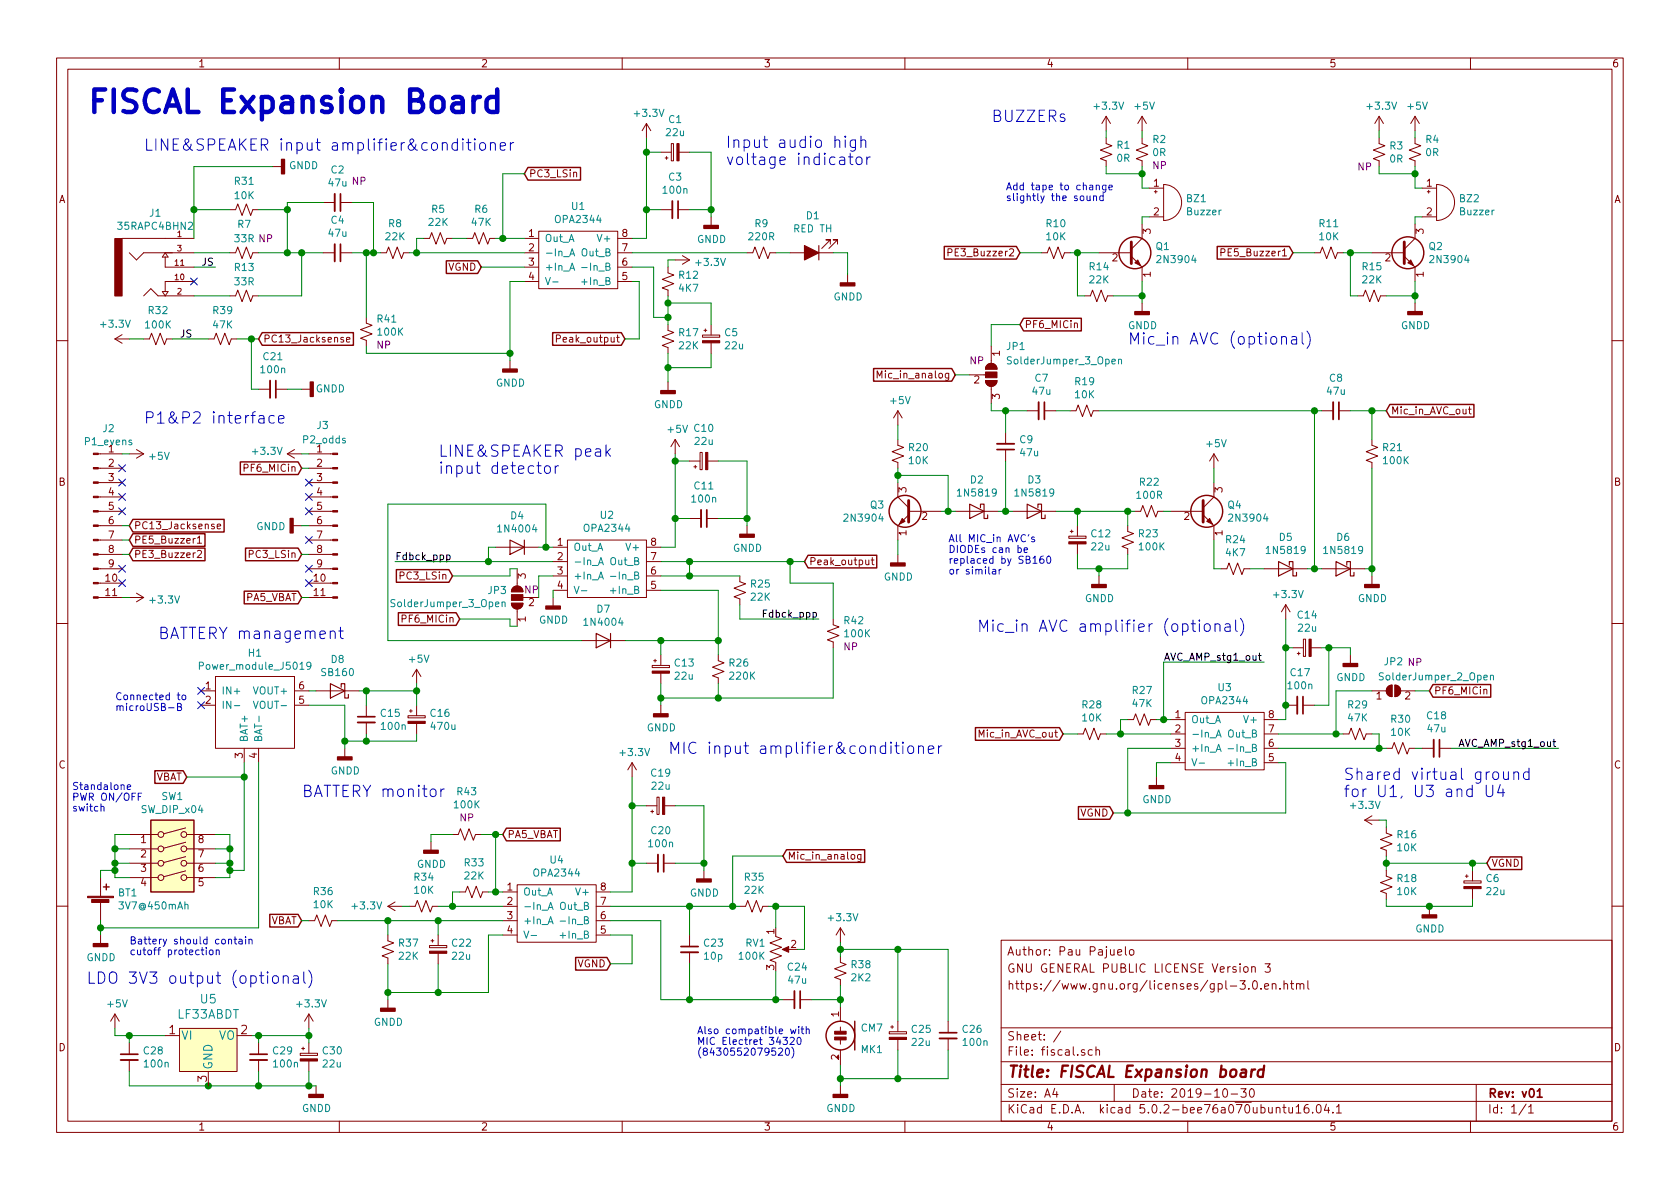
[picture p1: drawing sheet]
<svg xmlns="http://www.w3.org/2000/svg" width="297mm" height="210mm" viewBox="0 0 297 210" stroke-linecap="round" stroke-linejoin="round" font-family="sans-serif">
<defs><g id="words">
<text font-size="5.6" fill="#0000c2" x="15.2" y="20">FISCAL Expansion Board</text>
<g font-size="2.8" fill="#0000c2">
<text x="175.3" y="21.6">BUZZERs</text>
<text x="25.4" y="26.7">LINE&amp;SPEAKER input amplifier&amp;conditioner</text>
<text x="128.3" y="26.2">Input audio high</text>
<text x="128.3" y="29.2">voltage indicator</text>
<text x="199.4" y="61">Mic_in AVC (optional)</text>
<text x="25.4" y="74.9">P1&amp;P2 interface</text>
<text x="77.5" y="80.8">LINE&amp;SPEAKER peak</text>
<text x="77.5" y="83.8">input detector</text>
<text x="27.9" y="113">BATTERY management</text>
<text x="172.7" y="111.8">Mic_in AVC amplifier (optional)</text>
<text x="118.1" y="133.3">MIC input amplifier&amp;conditioner</text>
<text x="237.5" y="137.9">Shared virtual ground</text>
<text x="53.3" y="141">BATTERY monitor</text>
<text x="237.5" y="141">for U1, U3 and U4</text>
<text x="15.2" y="174">LDO 3V3 output (optional)</text>
</g>
<text font-size="2.8" fill="#840000" x="178" y="190.5">Title: FISCAL Expansion board</text>
<g font-size="2.1" fill="#840000">
<text x="178" y="172">GNU GENERAL PUBLIC LICENSE Version 3</text>
<text x="178" y="169">Author: Pau Pajuelo</text>
<text x="178" y="175">https://www.gnu.org/licenses/gpl-3.0.en.html</text>
<text x="29.9" y="182.9">1</text>
<text x="42.6" y="182.9">2</text>
<text x="178" y="184">Sheet: /</text>
<text x="36.6" y="191.3" transform="rotate(-90 36.6 191.3)">3</text>
<text x="178" y="186.7">File: fiscal.sch</text>
<text x="178" y="196.9">KiCad E.D.A. kicad 5.0.2-bee76a070ubuntu16.04.1</text>
<text x="178" y="194.1">Size: A4</text>
<text x="200" y="194.1">Date: 2019-10-30</text>
<text x="263" y="194.1">Rev: v01</text>
<text x="263" y="196.9">Id: 1/1</text>
</g>
<g font-size="2.1" fill="#008484">
<text x="35.5" y="177.4">U5</text>
<text x="31.4" y="180.1">LF33ABDT</text>
<text x="32" y="183.9">VI</text>
<text x="38.6" y="183.9">VO</text>
<text x="37.6" y="189.2" transform="rotate(-90 37.6 189.2)">GND</text>
</g>
<g font-size="1.8" fill="#840000">
<text x="35" y="11.9">1</text>
<text x="85" y="11.9">2</text>
<text x="135" y="11.9">3</text>
<text x="185" y="11.9">4</text>
<text x="235" y="11.9">5</text>
<text x="285" y="11.9">6</text>
<text x="10.4" y="35.9">A</text>
<text x="93.5" y="31.4">PC3_LSin</text>
<text x="204" y="33">1</text>
<text x="252.2" y="33">1</text>
<text x="285.4" y="35.9">A</text>
<text x="93.5" y="41.9">1</text>
<text x="110" y="41.9">8</text>
<text x="203.5" y="41.4" transform="rotate(-90 203.5 41.4)">3</text>
<text x="204" y="38.1">2</text>
<text x="251.7" y="41.4" transform="rotate(-90 251.7 41.4)">3</text>
<text x="252.2" y="38.1">2</text>
<text x="79.2" y="47.9">VGND</text>
<text x="93.5" y="44.4">2</text>
<text x="93.5" y="47">3</text>
<text x="110" y="47">6</text>
<text x="110" y="44.4">7</text>
<text x="168.5" y="45.3">PE3_Buzzer2</text>
<text x="196.7" y="46.2">2</text>
<text x="216.7" y="45.3">PE5_Buzzer1</text>
<text x="244.9" y="46.2">2</text>
<text x="93.5" y="49.5">4</text>
<text x="110" y="49.5">5</text>
<text x="203.5" y="49" transform="rotate(-90 203.5 49)">1</text>
<text x="251.7" y="49" transform="rotate(-90 251.7 49)">1</text>
<text x="181.1" y="58">PF6_MICin</text>
<text x="46.5" y="60.6">PC13_Jacksense</text>
<text x="99.1" y="60.6">Peak_output</text>
<text x="176.8" y="63" transform="rotate(-90 176.8 63)">1</text>
<text x="155.9" y="66.9">Mic_in_analog</text>
<text x="172.2" y="67.8">2</text>
<text x="176.8" y="70.6" transform="rotate(-90 176.8 70.6)">3</text>
<text x="245.9" y="73.3">Mic_in_AVC_out</text>
<text x="19.2" y="80">1</text>
<text x="19.2" y="82.5">2</text>
<text x="43.5" y="83.4">PF6_MICin</text>
<text x="56" y="82.5">2</text>
<text x="10.4" y="85.9">B</text>
<text x="19.2" y="85.1">3</text>
<text x="19.2" y="87.6">4</text>
<text x="56" y="85.1">3</text>
<text x="56" y="87.6">4</text>
<text x="160.3" y="87.1" transform="rotate(-90 160.3 87.1)">3</text>
<text x="216.2" y="87.1" transform="rotate(-90 216.2 87.1)">3</text>
<text x="285.4" y="85.9">B</text>
<text x="19.2" y="90.2">5</text>
<text x="19.2" y="92.7">6</text>
<text x="19.2" y="95.2">7</text>
<text x="23.6" y="93.6">PC13_Jacksense</text>
<text x="56" y="90.2">5</text>
<text x="56" y="92.7">6</text>
<text x="56" y="95.2">7</text>
<text x="160.3" y="94.7" transform="rotate(-90 160.3 94.7)">1</text>
<text x="163" y="91.9">2</text>
<text x="209.4" y="91.9">2</text>
<text x="216.2" y="94.7" transform="rotate(-90 216.2 94.7)">1</text>
<text x="19.2" y="97.8">8</text>
<text x="19.2" y="100.3">9</text>
<text x="23.6" y="96.1">PE5_Buzzer1</text>
<text x="23.6" y="98.7">PE3_Buzzer2</text>
<text x="44.3" y="98.7">PC3_LSin</text>
<text x="56" y="97.8">8</text>
<text x="56" y="100.3">9</text>
<text x="98.6" y="96.5">1</text>
<text x="98.6" y="99.1">2</text>
<text x="98.6" y="101.6">3</text>
<text x="115.1" y="101.6">6</text>
<text x="115.1" y="99.1">7</text>
<text x="115.1" y="96.5">8</text>
<text x="143" y="99.9">Peak_output</text>
<text x="18.7" y="102.9">10</text>
<text x="18.7" y="105.4">11</text>
<text x="43.3" y="106.3">PA5_VBAT</text>
<text x="55.5" y="102.9">10</text>
<text x="55.5" y="105.4">11</text>
<text x="71" y="102.5">PC3_LSin</text>
<text x="93" y="102.3" transform="rotate(-90 93 102.3)">3</text>
<text x="93.5" y="107.2">2</text>
<text x="98.6" y="104.1">4</text>
<text x="115.1" y="104.1">5</text>
<text x="71.5" y="110.1">PF6_MICin</text>
<text x="93" y="110" transform="rotate(-90 93 110)">1</text>
<text x="36.3" y="121.9">1</text>
<text x="36.3" y="124.5">2</text>
<text x="52.9" y="124.5">5</text>
<text x="52.9" y="121.9">6</text>
<text x="243.4" y="123.7">1</text>
<text x="248.4" y="123.7">2</text>
<text x="253.5" y="122.8">PF6_MICin</text>
<text x="173.2" y="130.4">Mic_in_AVC_out</text>
<text x="207.8" y="127">1</text>
<text x="207.8" y="129.5">2</text>
<text x="224.3" y="129.5">7</text>
<text x="224.3" y="127">8</text>
<text x="10.4" y="135.9">C</text>
<text x="42.9" y="134.1" transform="rotate(-90 42.9 134.1)">3</text>
<text x="45.5" y="134.1" transform="rotate(-90 45.5 134.1)">4</text>
<text x="207.8" y="132.1">3</text>
<text x="207.8" y="134.6">4</text>
<text x="224.3" y="134.6">5</text>
<text x="224.3" y="132.1">6</text>
<text x="285.4" y="135.9">C</text>
<text x="27.4" y="138">VBAT</text>
<text x="24.9" y="149.1">1</text>
<text x="35.1" y="149.1">8</text>
<text x="89.7" y="148.2">PA5_VBAT</text>
<text x="191" y="144.4">VGND</text>
<text x="24.9" y="151.6">2</text>
<text x="24.9" y="154.2">3</text>
<text x="35.1" y="154.2">6</text>
<text x="35.1" y="151.6">7</text>
<text x="139.2" y="152">Mic_in_analog</text>
<text x="263.7" y="153.3">VGND</text>
<text x="24.9" y="156.7">4</text>
<text x="35.1" y="156.7">5</text>
<text x="89.7" y="157.5">1</text>
<text x="89.7" y="160">2</text>
<text x="106.2" y="160">7</text>
<text x="106.2" y="157.5">8</text>
<text x="47.7" y="163.4">VBAT</text>
<text x="89.7" y="162.6">3</text>
<text x="89.7" y="165.1">4</text>
<text x="106.2" y="165.1">5</text>
<text x="106.2" y="162.6">6</text>
<text x="136.9" y="165.2" transform="rotate(-90 136.9 165.2)">1</text>
<text x="139.9" y="167.6">2</text>
<text x="102.1" y="171.1">VGND</text>
<text x="136.9" y="171.5" transform="rotate(-90 136.9 171.5)">3</text>
<text x="148.3" y="179.8" transform="rotate(-90 148.3 179.8)">1</text>
<text x="10.4" y="185.9">D</text>
<text x="285.4" y="185.9">D</text>
<text x="148.3" y="187.4" transform="rotate(-90 148.3 187.4)">2</text>
<text x="35" y="199.9">1</text>
<text x="85" y="199.9">2</text>
<text x="135" y="199.9">3</text>
<text x="185" y="199.9">4</text>
<text x="235" y="199.9">5</text>
<text x="285" y="199.9">6</text>
</g>
<g font-size="1.8" fill="#008484">
<text x="112.3" y="20.7">+3.3V</text>
<text x="118.3" y="21.8">C1</text>
<text x="193.6" y="19.4">+3.3V</text>
<text x="200.7" y="19.4">+5V</text>
<text x="241.9" y="19.4">+3.3V</text>
<text x="249" y="19.4">+5V</text>
<text x="51.1" y="29.9">GNDD</text>
<text x="117.9" y="24.1">22u</text>
<text x="197.5" y="26.3">R1</text>
<text x="197.5" y="28.6">0R</text>
<text x="203.9" y="25.3">R2</text>
<text x="203.9" y="27.6">0R</text>
<text x="245.8" y="26.4">R3</text>
<text x="245.8" y="28.7">0R</text>
<text x="252.1" y="25.3">R4</text>
<text x="252.1" y="27.6">0R</text>
<text x="41.6" y="32.7">R31</text>
<text x="41.6" y="35.2">10K</text>
<text x="58.6" y="30.7">C2</text>
<text x="117.4" y="34.3">100n</text>
<text x="118.3" y="31.9">C3</text>
<text x="209.9" y="35.8">BZ1</text>
<text x="258.1" y="35.8">BZ2</text>
<text x="21.1" y="40.6">35RAPC4BHN2</text>
<text x="26.5" y="38.3">J1</text>
<text x="42.1" y="40.3">R7</text>
<text x="58.2" y="41.9">47u</text>
<text x="58.6" y="39.6">C4</text>
<text x="68.7" y="40.2">R8</text>
<text x="75.8" y="39.9">22K</text>
<text x="76.4" y="37.6">R5</text>
<text x="83.5" y="39.9">47K</text>
<text x="84" y="37.6">R6</text>
<text x="98.3" y="39.4">OPA2344</text>
<text x="101.1" y="37.1">U1</text>
<text x="133.5" y="40.2">R9</text>
<text x="140.4" y="41.1">RED TH</text>
<text x="142.6" y="38.8">D1</text>
<text x="185.1" y="40.2">R10</text>
<text x="210" y="38.1">Buzzer</text>
<text x="233.3" y="40.2">R11</text>
<text x="258.2" y="38.1">Buzzer</text>
<text x="41.6" y="47.9">R13</text>
<text x="68.2" y="42.5">22K</text>
<text x="96.3" y="42.8">Out_A</text>
<text x="96.3" y="45.3">-In_A</text>
<text x="96.3" y="47.9">+In_A</text>
<text x="102.9" y="45.3">Out_B</text>
<text x="103.8" y="47.9">-In_B</text>
<text x="106" y="42.8">V+</text>
<text x="123.2" y="47">+3.3V</text>
<text x="123.2" y="43">GNDD</text>
<text x="132.5" y="42.5">220R</text>
<text x="185.1" y="42.5">10K</text>
<text x="192.7" y="47.8">R14</text>
<text x="204.4" y="44.2">Q1</text>
<text x="204.9" y="46.5">2N3904</text>
<text x="233.3" y="42.5">10K</text>
<text x="240.9" y="47.8">R15</text>
<text x="252.7" y="44.2">Q2</text>
<text x="253.2" y="46.5">2N3904</text>
<text x="41.6" y="50.5">33R</text>
<text x="103.3" y="50.4">+In_B</text>
<text x="120.1" y="49.3">R12</text>
<text x="120.1" y="51.6">4K7</text>
<text x="147.4" y="53.1">GNDD</text>
<text x="192.7" y="50.1">22K</text>
<text x="240.9" y="50.1">22K</text>
<text x="18" y="58">+3.3V</text>
<text x="25.8" y="58.1">100K</text>
<text x="26.3" y="55.5">R32</text>
<text x="37.7" y="55.5">R39</text>
<text x="37.7" y="58.1">47K</text>
<text x="66.8" y="57">R41</text>
<text x="66.9" y="59.4">100K</text>
<text x="120.1" y="59.5">R17</text>
<text x="128.2" y="59.5">C5</text>
<text x="199.4" y="58.2">GNDD</text>
<text x="247.7" y="58.2">GNDD</text>
<text x="46.6" y="63.7">C21</text>
<text x="120.1" y="61.8">22K</text>
<text x="128.3" y="61.8">22u</text>
<text x="178" y="61.9">JP1</text>
<text x="178.6" y="64.4">SolderJumper_3_Open</text>
<text x="46.3" y="66">100n</text>
<text x="55.8" y="69.4">GNDD</text>
<text x="87.7" y="68.4">GNDD</text>
<text x="157.5" y="71.5">+5V</text>
<text x="182.6" y="69.8">47u</text>
<text x="183" y="67.5">C7</text>
<text x="190.1" y="68.1">R19</text>
<text x="190.1" y="70.4">10K</text>
<text x="234.7" y="69.8">47u</text>
<text x="235.1" y="67.5">C8</text>
<text x="18.2" y="76.4">J2</text>
<text x="56.1" y="75.9">J3</text>
<text x="115.6" y="72.2">GNDD</text>
<text x="118.2" y="76.5">+5V</text>
<text x="122.8" y="76.4">C10</text>
<text x="15.1" y="78.7">P1_evens</text>
<text x="26.5" y="81.3">+5V</text>
<text x="44.8" y="80.4">+3.3V</text>
<text x="53.7" y="78.4">P2_odds</text>
<text x="56" y="80">1</text>
<text x="122.9" y="78.7">22u</text>
<text x="160.8" y="79.8">R20</text>
<text x="160.8" y="82.1">10K</text>
<text x="180.3" y="78.4">C9</text>
<text x="180.5" y="80.7">47u</text>
<text x="213.4" y="79.1">+5V</text>
<text x="244.6" y="79.8">R21</text>
<text x="244.7" y="82.1">100K</text>
<text x="122.5" y="88.9">100n</text>
<text x="122.8" y="86.6">C11</text>
<text x="153.9" y="89.9">Q3</text>
<text x="169.6" y="87.8">1N5819</text>
<text x="171.6" y="85.5">D2</text>
<text x="179.8" y="87.8">1N5819</text>
<text x="181.8" y="85.5">D3</text>
<text x="201.1" y="88.2">100R</text>
<text x="201.6" y="85.9">R22</text>
<text x="217.1" y="89.9">Q4</text>
<text x="45.3" y="93.7">GNDD</text>
<text x="88.3" y="94.2">1N4004</text>
<text x="90.3" y="91.8">D4</text>
<text x="103.4" y="94.1">OPA2344</text>
<text x="106.2" y="91.7">U2</text>
<text x="149.6" y="92.2">2N3904</text>
<text x="193" y="95">C12</text>
<text x="201.4" y="95">R23</text>
<text x="217.6" y="92.2">2N3904</text>
<text x="226.2" y="95.7">D5</text>
<text x="236.4" y="95.7">D6</text>
<text x="101.3" y="97.4">Out_A</text>
<text x="101.3" y="99.9">-In_A</text>
<text x="108" y="99.9">Out_B</text>
<text x="111.1" y="97.4">V+</text>
<text x="129.6" y="97.6">GNDD</text>
<text x="193.1" y="97.3">22u</text>
<text x="201.5" y="97.3">100K</text>
<text x="216.8" y="96.1">R24</text>
<text x="216.8" y="98.4">4K7</text>
<text x="224.2" y="98">1N5819</text>
<text x="234.4" y="98">1N5819</text>
<text x="26.7" y="106.7">+3.3V</text>
<text x="69.6" y="107.4">SolderJumper_3_Open</text>
<text x="86.3" y="105">JP3</text>
<text x="101.3" y="102.5">+In_A</text>
<text x="108.4" y="105">+In_B</text>
<text x="108.9" y="102.5">-In_B</text>
<text x="132.8" y="103.9">R25</text>
<text x="132.8" y="106.2">22K</text>
<text x="156.3" y="102.7">GNDD</text>
<text x="191.8" y="106.5">GNDD</text>
<text x="225.4" y="105.8">+3.3V</text>
<text x="240.1" y="106.5">GNDD</text>
<text x="95.3" y="110.3">GNDD</text>
<text x="103.6" y="110.7">1N4004</text>
<text x="105.6" y="108.4">D7</text>
<text x="149.3" y="110.4">R42</text>
<text x="149.5" y="112.7">100K</text>
<text x="229.5" y="109.4">C14</text>
<text x="229.6" y="111.7">22u</text>
<text x="35.8" y="118.4">Power_module_J5019</text>
<text x="44" y="116.1">H1</text>
<text x="57" y="119.6">SB160</text>
<text x="58.6" y="117.2">D8</text>
<text x="72.4" y="117.2">+5V</text>
<text x="119.4" y="117.9">C13</text>
<text x="129" y="117.9">R26</text>
<text x="228.2" y="119.6">C17</text>
<text x="39.1" y="122.8">IN+</text>
<text x="39.1" y="125.3">IN-</text>
<text x="45.1" y="122.8">VOUT+</text>
<text x="45.5" y="125.3">VOUT-</text>
<text x="119.4" y="120.2">22u</text>
<text x="129.1" y="120.2">220K</text>
<text x="191.4" y="125.3">R28</text>
<text x="200.3" y="122.7">R27</text>
<text x="200.3" y="125">47K</text>
<text x="212.6" y="124.5">OPA2344</text>
<text x="215.4" y="122.2">U3</text>
<text x="227.9" y="121.9">100n</text>
<text x="236.3" y="120.4">GNDD</text>
<text x="238.4" y="125.3">R29</text>
<text x="244.3" y="120.3">SolderJumper_2_Open</text>
<text x="43.8" y="131.3" transform="rotate(-90 43.8 131.3)">BAT+</text>
<text x="46.4" y="131.3" transform="rotate(-90 46.4 131.3)">BAT-</text>
<text x="67.4" y="126.8">C15</text>
<text x="67.6" y="129.1">100n</text>
<text x="76.2" y="126.8">C16</text>
<text x="76.4" y="129.1">470u</text>
<text x="114.4" y="129.3">GNDD</text>
<text x="191.4" y="127.6">10K</text>
<text x="210.6" y="127.9">Out_A</text>
<text x="210.6" y="130.4">-In_A</text>
<text x="217.2" y="130.4">Out_B</text>
<text x="220.3" y="127.9">V+</text>
<text x="238.4" y="127.6">47K</text>
<text x="246" y="127.8">R30</text>
<text x="246" y="130.1">10K</text>
<text x="252.4" y="127.2">C18</text>
<text x="252.5" y="129.5">47u</text>
<text x="58.5" y="137">GNDD</text>
<text x="109.8" y="133.7">+3.3V</text>
<text x="115.2" y="137.3">C19</text>
<text x="210.6" y="133">+In_A</text>
<text x="217.6" y="135.5">+In_B</text>
<text x="218.1" y="133">-In_B</text>
<text x="25.1" y="143.8">SW_DIP_x04</text>
<text x="28.6" y="141.5">SW1</text>
<text x="80.4" y="142.9">100K</text>
<text x="80.9" y="140.6">R43</text>
<text x="115.3" y="139.6">22u</text>
<text x="202" y="142">GNDD</text>
<text x="239" y="143">+3.3V</text>
<text x="114.8" y="149.8">100n</text>
<text x="115.2" y="147.5">C20</text>
<text x="247.1" y="148.2">R16</text>
<text x="73.3" y="155.7">R34</text>
<text x="73.7" y="153.5">GNDD</text>
<text x="82.2" y="153.2">R33</text>
<text x="82.2" y="155.5">22K</text>
<text x="94.5" y="155">OPA2344</text>
<text x="97.3" y="152.7">U4</text>
<text x="131.7" y="155.7">R35</text>
<text x="247.1" y="156">R18</text>
<text x="247.1" y="150.5">10K</text>
<text x="262.8" y="156">C6</text>
<text x="20.9" y="158.5">BT1</text>
<text x="21.3" y="160.8">3V7@450mAh</text>
<text x="55.5" y="158.3">R36</text>
<text x="55.5" y="160.6">10K</text>
<text x="62.4" y="160.8">+3.3V</text>
<text x="73.3" y="158.1">10K</text>
<text x="92.5" y="158.4">Out_A</text>
<text x="92.5" y="160.9">-In_A</text>
<text x="99.1" y="160.9">Out_B</text>
<text x="102.2" y="158.4">V+</text>
<text x="122" y="158.5">GNDD</text>
<text x="131.7" y="158.1">22K</text>
<text x="247.1" y="158.3">10K</text>
<text x="262.9" y="158.3">22u</text>
<text x="70.6" y="167.4">R37</text>
<text x="80" y="167.4">C22</text>
<text x="92.5" y="163.4">+In_A</text>
<text x="99.5" y="166">+In_B</text>
<text x="100" y="163.4">-In_B</text>
<text x="124.5" y="167.4">C23</text>
<text x="131.9" y="167.4">RV1</text>
<text x="146.6" y="162.9">+3.3V</text>
<text x="250.2" y="164.9">GNDD</text>
<text x="15.3" y="170">GNDD</text>
<text x="70.6" y="169.7">22K</text>
<text x="80" y="169.7">22u</text>
<text x="124.6" y="169.7">10p</text>
<text x="130.8" y="169.7">100K</text>
<text x="139.3" y="171.6">C24</text>
<text x="139.4" y="174">47u</text>
<text x="150.6" y="171.2">R38</text>
<text x="150.6" y="173.5">2K2</text>
<text x="19.1" y="178.1">+5V</text>
<text x="52.7" y="178.1">+3.3V</text>
<text x="66.1" y="181.4">GNDD</text>
<text x="152.3" y="182.4">CM7</text>
<text x="161.3" y="182.6">C25</text>
<text x="161.3" y="185">22u</text>
<text x="170.3" y="182.6">C26</text>
<text x="170.4" y="185">100n</text>
<text x="25.5" y="186.5">C28</text>
<text x="25.7" y="188.8">100n</text>
<text x="48.3" y="186.5">C29</text>
<text x="48.5" y="188.8">100n</text>
<text x="57.1" y="186.5">C30</text>
<text x="57.2" y="188.8">22u</text>
<text x="152.3" y="186.2">MK1</text>
<text x="53.4" y="196.6">GNDD</text>
<text x="146.1" y="196.6">GNDD</text>
</g>
<g font-size="1.8" fill="#840084">
<text x="203.8" y="29.9">NP</text>
<text x="58.2" y="33">47u NP</text>
<text x="240.1" y="30.1">NP</text>
<text x="41.6" y="42.8">33R NP</text>
<text x="66.6" y="61.7">NP</text>
<text x="171.5" y="64.4">NP</text>
<text x="92.8" y="104.9">NP</text>
<text x="149.2" y="115">NP</text>
<text x="244.8" y="117.6">JP2 NP</text>
<text x="81.3" y="145.3">NP</text>
</g>
<g font-size="1.8" fill="#0000c2">
<text x="177.8" y="33.6">Add tape to change</text>
<text x="177.8" y="35.6">slightly the sound</text>
<text x="167.6" y="95.9">All MIC_in AVC's</text>
<text x="167.6" y="97.8">DIODEs can be</text>
<text x="167.6" y="99.7">replaced by SB160</text>
<text x="167.6" y="101.6">or similar</text>
<text x="20.3" y="123.8">Connected to</text>
<text x="20.3" y="125.7">microUSB-B</text>
<text x="12.7" y="139.7">Standalone</text>
<text x="12.7" y="141.6">PWR ON/OFF</text>
<text x="12.7" y="143.5">switch</text>
<text x="22.9" y="167">Battery should contain</text>
<text x="22.9" y="168.9">cutoff protection</text>
<text x="123.2" y="182.9">Also compatible with</text>
<text x="123.2" y="184.8">MIC Electret 34320</text>
<text x="123.2" y="186.7">(8430552079520)</text>
</g>
<g font-size="1.8">
<text x="35.6" y="47">JS</text>
<text x="31.7" y="59.7">JS</text>
<text x="69.8" y="99.1">Fdbck_ppp</text>
<text x="134.6" y="109.2">Fdbck_ppp</text>
<text x="205.7" y="116.8">AVC_AMP_stg1_out</text>
<text x="257.8" y="132.1">AVC_AMP_stg1_out</text>
</g>
<g font-size="1.4" fill="#840000">
<text x="31.4" y="41.9">1</text>
<text x="31" y="47">11</text>
<text x="31.4" y="44.4">3</text>
<text x="31" y="49.5">10</text>
<text x="31.4" y="52.1">2</text>
</g>
</g></defs>
<g fill="none" stroke="#840000" stroke-width=".18">
<path d="M10 10.3h277v189.9h-277zM12 12.2h273v186.1h-273zM60 10.3v1.9M110 10.3v1.9M160 10.3v1.9M210 10.3v1.9M260 10.3v1.9M40.6 37.1h1.1l.3-1 .8 2 .8-2 .7 2 .4-1h1M48.3 29.5h1.5M57.1 35.8h2.1M60.2 35.8h2M114.3 21.8l-.8 1.3"/>
<path d="M114.3 21.8v2.6M114.3 21.8l.8 1.3M116.8 37.1h2.1M116.8 26.9h1.9M117.6 27.9h.5M117.9 27.7v.5M118.7 25.4h.4v3h-.4zM119.9 37.1h2M120.1 26.9h1.8M125.7 38.3v1.6M195.6 24.4v1l1 .4-2 .7 2 .8-2 .8 1 .3v1.1M195.6 20.6v2.5"/>
<path d="M195.6 20.6l-.8 1.2M195.6 20.6l.7 1.2M201.9 24.4v1l1 .4-2 .7 2 .8-2 .8 1 .3v1.1M201.9 39.6v2.6l-1.9 1.9M201.9 20.6v2.5M201.9 20.6l-.7 1.2M201.9 20.6l.8 1.2M203.2 33.3h2.5M203.2 38.3h2.5M204.1 33.9h.5M204.3 33.6v.6M205.7 32.6a3.2 3.2 0 0 1 3.2 3.2 3.2 3.2 0 0 1-3.2 3.2z"/>
<path d="M243.8 24.4v1l1.1 .4-2.1 .7 2.1 .8-2.1 .8 1 .3v1.1M243.8 20.6v2.5M243.8 20.6l-.7 1.2M243.8 20.6l.8 1.2M250.2 24.4v1l1 .4-2 .7 2 .8-2 .8 1 .3v1.1M250.2 39.6v2.6l-1.9 1.9M250.2 20.6v2.5M250.2 20.6l-.8 1.2M250.2 20.6l.8 1.2M251.5 33.3h2.5M251.5 38.3h2.5M252.3 33.9h.6"/>
<path d="M252.6 33.6v.6M254 32.6a3.2 3.2 0 0 1 3.2 3.2 3.2 3.2 0 0 1-3.2 3.2zM20.3 59.9h2.6M20.3 59.9l1.3 .8M21.6 42.2h12.7M21.6 59.2l-1.3 .7M22.9 44.7l1.2 1.3 1.3-1.3h8.9M25.4 59.9h1l.4-1 .8 2.1 .7-2.1 .8 2.1 .4-1.1h1M25.4 52.3l1.3-1.3 1.2 1.3h6.4M28.7 51.6h1l-.5 .7zM29.2 45.5v1.7h5.1M29.2 44.7l.5 .8h-1z"/>
<path d="M34.3 49.8h-5.1v1.8M36.8 59.9h1l.4-1 .8 2.1 .8-2.1 .7 2.1 .4-1.1h1M40.6 44.7h1.1l.3-1 .8 2 .8-2 .7 2 .4-1h1M40.6 52.3h1.1l.3-1 .8 2 .8-2 .7 2 .4-1h1M57.1 44.7h2.1M60.2 44.7h2M64.8 56.1v1l1 .4-2 .8 2 .7-2 .8 1 .4v1M67.3 44.7h1l.4-1 .8 2 .7-2 .8 2 .4-1h1M74.9 42.2h1l.4-1.1 .8 2.1 .8-2.1 .7 2.1 .4-1h1M82.5 42.2h1.1l.3-1.1 .8 2.1 .8-2.1 .7 2.1 .4-1h1M92.7 42.2h2.5M92.7 44.7h2.5"/>
<path d="M92.7 47.2h2.5M92.7 49.8h2.5M95.2 40.9h14v10.1h-14zM98.4 59.9l.6-.1v-.4l-.1-.2h-.5v1.3M109.2 42.2h2.6M109.2 44.7h2.6M109.2 47.2h2.6M109.2 49.8h2.6M118.1 47.2v1.1l1 .3-2 .8 2 .8-2 .7 1 .4v1M118.1 57.4v1l1 .4-2 .8 2 .7-2 .8 1 .4v1M119.4 46h2.5M120.6 45.2l1.3 .8"/>
<path d="M121.9 46l-1.3 .7M124.2 59.3h3.1v.3h-3.1zM124.5 58.4h.5M124.7 58.2v.5M125.7 57.4v1.9M132.1 44.7h1l.4-1 .7 2 .8-2 .8 2 .3-1h1.1M139.7 44.7h7.6M146.8 43.2v-.8h-.8h.8l-1.5 1.5M148.1 43.2v-.8h-.8h.8l-1.5 1.5M149.9 48.5v1.5M167.6 44.6h.6l.1-.5-.2-.1h-.5v1.3M184.1 44.7h1.1l.3-1 .8 2 .8-2 .7 2 .4-1h1"/>
<path d="M190 57.2l.1-.1 .3 .1 .1 .8M191.8 52.3h1l.4-1 .7 2 .8-2 .8 2 .3-1h1M194.3 44.7h5.7M200 45.3l1.9 1.9v2.6M201.9 53.6v1.5M215.9 44.6h.6v-.5l-.1-.1h-.5v1.3M232.4 44.7h1l.4-1 .8 2 .7-2 .8 2 .4-1h1M240 52.3h1l.4-1 .8 2 .8-2 .7 2 .4-1h1M242.6 44.7h5.7M248.3 45.3l1.9 1.9v2.6M250.2 53.6v1.5M10 60.2h2"/>
<path d="M24.1 79.5l1.3 .8M45.7 68.8h2.1M48.8 68.8h2M52.1 79.5l-1.3 .8M53.3 68.8h1.6M61.3 60.1l.6-.1-.1-.3h-.4l-.1 .1v.6h.5M90.2 63.7v1.6M118.1 67.6v1.5M119.4 77.7l-.8 1.3M119.4 77.7v2.6M119.4 77.7l.7 1.3M125.7 60.6v1.9"/>
<path d="M155.1 66.8v-1.2l.4 .9 .4-.9v1.2M158.7 77.7v1l1.1 .4-2.1 .8 2.1 .7-2.1 .8 1 .4v1M158.7 72.6v2.6M158.7 72.6l-.7 1.3M158.7 72.6l.8 1.3M171.4 66.3h2.8M174.2 67.3h2.1a1.02 1.02 0 0 1-1 1 1.02 1.02 0 0 1-1.1-1zM174.6 64.5a1.03 1.03 0 0 1 1.1-.1 1.03 1.03 0 0 1 .6 .9h-2.1l.1-.4zM175.3 61.2v3.1M175.3 68.3v3.1M177.8 76.4v2.1M177.8 79.5v2"/>
<path d="M181.6 72.6h2M184.7 72.6h2M189.2 72.6h1l.4-1 .8 2.1 .8-2.1 .7 2.1 .4-1.1h1M233.7 72.6h2M236.7 72.6h2.1M242.6 77.7v1l1 .4-2 .8 2 .7-2 .8 1 .4v1M259.6 72.4h.5M259.8 71.9v1.1l.3 .2M285 60.2h2M17.4 98h4.2M17.4 95.5h4.2M17.4 93h4.2"/>
<path d="M17.4 90.4h4.2M17.4 87.9h4.2M17.4 85.3h4.2M17.4 82.8h4.2M17.4 80.3h4.2M22.9 80.3h2.5M25.4 80.3l-1.3 .7M34.9 95.1l.4-.3v1.3M34.9 97.5l.5-.2 .2 .4-.8 .9h.8M34.9 96.1h.7M38.4 93.1l.6-.1v-.3h-.4l-.2 .2 .1 .6h.5M50.8 80.3h2.5"/>
<path d="M50.8 80.3l1.3 .7M51.8 93h1.5M54.6 98h4.2M54.6 95.5h4.2M54.6 93h4.2M54.6 90.4h4.2M54.6 87.9h4.2M54.6 85.3h4.2M54.6 82.8h4.2M54.6 80.3h4.2M87.6 96.8h7.6M97.8 96.8h2.5"/>
<path d="M97.8 99.3h2.5M100.3 95.5h14v10.2h-14zM114.3 96.8h2.5M114.3 99.3h2.5M121.9 91.7h2.1M121.9 81.5h1.9M122.7 82.5h.5M122.9 82.3v.5M123.8 80h.4v3.1h-.4zM125 91.7h2M125.1 81.5h1.9M132.1 93v1.5"/>
<path d="M153.1 99v.8l.3 .1 .2-.2M153.6 99v.9M154 99h.5M154.2 98.6v1.1l.3 .2M158.7 85.3v2.6l2 1.9M158.7 98v1.6M160.7 91.1l-2 1.9v2.5M160.7 90.4h5.7M168.9 90.4h7.6M179.1 90.4h7.6M189 94.8h3v.4h-3zM189.2 94h.5"/>
<path d="M189.5 93.7v.5M190.5 93v1.8M190.5 96.2v1.8M199.4 93v1l1 .4-2 .7 2 .8-2 .7 1 .4v1M200.7 90.4h1l.4-1 .7 2 .8-2 .7 2 .4-1h1M207 90.4h5.7M212.7 91.1l1.9 1.9v2.5M214.6 80.3l-.7 1.2M214.6 80.3v2.5M214.6 85.3v2.6l-1.9 1.9M214.6 80.3l.8 1.2M10 110.3h2"/>
<path d="M17.4 105.7h4.2M17.4 103.1h4.2M17.4 100.6h4.2M22.9 105.7h2.5M24.1 104.9l1.3 .8M25.4 105.7l-1.3 .7M38.1 119.6h14v12.7h-14zM54.6 105.7h4.2M54.6 103.1h4.2M54.6 100.6h4.2M73.7 118.4l-.8 1.2M73.7 118.4v2.5"/>
<path d="M73.7 118.4l.7 1.2M90.4 106.7h2.1a1.02 1.02 0 0 1-1.1 1 1.02 1.02 0 0 1-1-1zM90.7 104a1.02 1.02 0 0 1 1.1-.3 1.02 1.02 0 0 1 .7 .9h-2.1zM91.4 100.6v3M91.4 107.7v3M92.5 105.7h2.7M97.8 101.8h2.5M97.8 104.4h2.5M97.8 105.7v1.5M102.9 113.3h7.6M114.3 101.8h2.5M114.3 104.4h2.5"/>
<path d="M115.3 117.7h3.1v.4h-3.1zM115.6 116.8h.5M115.8 116.6v.5M116.8 115.8v1.9M116.8 119v1.9M127 115.8v1l1 .4-2 .8 2 .7-2 .8 1 .4v1M130.8 101.8v1.1l1 .3-2 .8 2 .8-2 .7 1 .4v1M147.3 109.5v1l1 .4-2 .7 2 .8-2 .8 1 .3v1M194.3 101.8v1.6M215.9 100.6h1l.4-1 .8 2 .7-2 .8 2 .4-1h1M223.5 100.6h7.6M227.3 106.9l-.7 1.3"/>
<path d="M227.3 106.9v2.6M227.3 106.9l.8 1.3M228.6 114.5h1.9M229.4 115.6h.5M229.6 115.3v.5M230.5 113h.3v3.1h-.3zM231.8 114.5h1.9M233.7 100.6h7.6M238.8 115.8v1.5M242.6 101.8v1.6M285 110.3h2M35.6 122.2h2.5"/>
<path d="M35.6 124.7h2.5M43.2 132.3v2.6M45.7 132.3v2.6M52.1 122.2h2.5M52.1 124.7h2.5M55.9 122.2h7.6M61 132.3v1.6M64.8 124.7v2M64.8 127.8v2M72.1 126.6h3.1v.3h-3.1zM72.4 125.7h.5M72.6 125.5v.5"/>
<path d="M73.7 124.7v1.9M73.7 127.9v1.9M111.8 134.9l-.8 1.2M111.8 134.9v2.5M111.8 134.9l.7 1.2M116.8 124.7v1.5M190.5 129.8h1l.4-1 .8 2 .7-2 .8 2 .4-1h1M199.4 127.2h1l.4-1 .7 2.1 .8-2.1 .8 2.1 .4-1.1h1M204.5 137.4v1.5M207 127.2h2.5M207 129.8h2.5M207 132.3h2.5"/>
<path d="M207 134.9h2.5M209.5 126h14v10.1h-14zM223.5 127.2h2.6M223.5 129.8h2.6M223.5 132.3h2.6M223.5 134.9h2.6M227.3 124.7h2.1M230.4 124.7h2M237.5 129.8h1l.4-1 .7 2 .8-2 .8 2 .4-1h1M242.6 122.2h2.5M245.1 132.3h1l.4-1 .8 2 .7-2 .8 2 .4-1h1M245.5 121.4l.6-.2v2a1.02 1.02 0 0 1-.9-.7 1.02 1.02 0 0 1 .3-1.1z"/>
<path d="M246.6 121.2a1.02 1.02 0 0 1 1 1 1.02 1.02 0 0 1-1 1zM247.6 122.2h2.6M251.5 132.3h2M254.5 132.3h2M262.4 122l.1-.1h.3l.1 .8M17.8 155.2v3.3M17.8 159.5v3.3M22.9 152.6h5M22.9 147.6h5M22.9 150.1h5M22.9 155.2h5M32.8 154l-3.8 1"/>
<path d="M32.8 151.5l-3.8 1M32.8 148.9l-3.8 1.1M32.8 146.4l-3.8 1M33 152.6h5.1M33 147.6h5.1M33 150.1h5.1M33 155.2h5.1M69.8 159.5l-1.2 .8M76.2 148.8v1.6M80 147.6h1l.4-1 .8 2 .7-2 .8 2 .4-1h1M81.3 157.7h1l.4-1 .7 2 .8-2 .8 2 .3-1h1.1M88.9 157.7h2.5"/>
<path d="M91.4 156.5h14v10.1h-14zM105.4 157.7h2.5M114.3 152.6h2M114.3 142.5h1.9M115.1 143.5h.5M115.3 143.3v.5M116.2 141h.3v3h-.3zM117.3 152.6h2.1M117.5 142.5h1.9M124.5 153.9v1.5M152.2 151.1v1.1l-.2 .2-.3-.1M152.2 151.1h-.3l-.3 .2 .1 .6h.5"/>
<path d="M241.3 145l1.3 .8M241.3 145h2.5M242.6 144.3l-1.3 .7M245.1 153.9v1l1 .4-2 .8 2 .7-2 .8 1 .4v1M245.1 146.3v1l1 .4-2 .8 2 .7-2 .8 1 .4v1M258.8 155.8h3.1v.4h-3.1zM259.1 154.9h.5M259.3 154.7v.5M260.3 153.9v1.9M260.3 157.1v1.9M10 160.2h2M17.8 165.3v1.6"/>
<path d="M20.3 179.3l-.7 1.3M20.3 179.3v2.6M20.3 179.3l.8 1.3M54.6 162.8h1l.4-1 .8 2 .7-2 .8 2 .4-1h1M54.6 179.3l-.8 1.3M54.6 179.3v2.6M54.6 179.3l.8 1.3M68.6 165.3v1.1l1 .3-2 .8 2 .8-2 .7 1 .4v1M68.6 160.3h2.5M68.6 176.8v1.5M68.6 160.3l1.2 .7M72.4 160.3h1l.4-1 .7 2 .8-2 .8 2 .4-1h1"/>
<path d="M75.9 167.2h3.1v.4h-3.1zM76.2 166.4h.5M76.5 166.1v.5M77.5 165.3v1.9M77.5 168.6v1.8M88.9 160.3h2.5M88.9 162.8h2.5M88.9 165.3h2.5M105.4 160.3h2.5M105.4 162.8h2.5M105.4 165.3h2.5M121.9 165.3v2.1"/>
<path d="M121.9 168.4v2M130.8 160.3h1l.4-1 .8 2 .7-2 .8 2 .4-1h1M137.2 165.6l1 .4-2.1 .7 2.1 .8-2.1 .8 2.1 .7-2.1 .8 1.1 .4M138.4 176.8h2.1M138.7 167.9h1M141.5 176.8h2M148.6 169.2v1l1 .4-2 .7 2 .8-2 .7 1 .4v1M148.6 164.1v2.5M148.6 178v2.6M148.6 164.1l-.8 1.2M148.6 164.1l.8 1.2M177 166.3h108v32h-108z"/>
<path d="M197.6 168.4l.7-.1v-.3l-.5-.1-.2 .2 .1 .7h.6M199 167.4v1.3l.2 .2M199.8 168l.2-.1 .4 .1v.8l-.2 .1-.4-.1zM219.3 173.4h.9l-.5 .6 .4 .1v.7l-.2 .1-.6-.1M220.8 174.8v.1M221.3 171.1l.2-.2 .4 .1v.9M221.3 170.9v1M221.6 173.6l.3-.2a.94 .94 0 0 1 0 1.5 .82 .82 0 0 1-.3-1.3zM223 174.8v.1M223.6 174.4l.7-.1-.1-.3-.4-.1-.2 .2 .1 .7h.5M223.7 170.4h.9l-.5 .6 .4 .1v.7l-.2 .1-.6-.1M224.9 174.1l.1-.1a.37 .37 0 0 1 .6 .1v.8"/>
<path d="M224.9 173.9v1M226.3 174.8v.1M227 174.1l.2-.2 .4 .1 .1 .9M227 173.4v1.5M228.2 173.9h.5M228.4 173.4v1.3l.3 .2M229.2 174.1l.2-.2 .4 .1 .1 .9M229.2 173.9v1M229.9 174.1a.36 .36 0 0 1 .3-.2 .36 .36 0 0 1 .3 .2v.8M231.2 173.4v1.3l.2 .2M252.7 160.3v1.5M285 160.2h2"/>
<path d="M22.9 184.4v2M22.9 187.4v2.1M29.2 183.1h2.5M31.7 181.9h10.2v7.6h-10.2zM36.8 189.5v2.5M41.9 183.1h2.5M45.7 184.4v2M45.7 187.4v2.1M53.1 186.3h3v.3h-3zM53.3 185.4h.5M53.6 185.2v.5M54.6 184.4v1.9"/>
<path d="M54.6 187.6v1.9M55.9 192v1.5M60 198.3v1.9M110 198.3v1.9M148.6 181.6v.8M148.6 183.9v.8M148.6 185.7v2.5M148.6 192v1.5M157.2 182.4h3.1v.4h-3.1zM157.5 181.6h.5M157.7 181.4v.5M158.7 180.6v1.8"/>
<path d="M158.7 183.8v1.9M160 198.3v1.9M167.6 180.6v2M167.6 183.6v2.1M177 194.8h108M177 191.8h108M177 187.8h108M177 181.8h108M186.5 192.5l-.4 1h1M186.8 193v1M187.6 182.3l-1.3 2M191.8 185.7a.37 .37 0 0 0-.6 .1l.1 .2 .5 .2v.1l-.2 .3-.4-.1"/>
<path d="M193.1 185.7l-.4-.1-.3 .3 .1 .6 .2 .1 .4-.1M193.8 185.7a.37 .37 0 0 1 .6 .1v.8M193.8 185.1v1.5M197 191.8v3M210 198.3v1.9M216.3 192.7l.4-.2a.94 .94 0 0 1 0 1.5 .79 .79 0 0 1-.4-1.3zM217.7 193.5h1.1M219.4 192.5h.9l-.5 .6 .5 .1v.7l-.3 .1-.6-.1M221.1 192.6l.2-.1a.8 .8 0 0 1 .5 .8 .8 .8 0 0 1-.5 .7 1 1 0 0 1-.2-1.4zM226.8 195.8h.6M227 195.3v1.3l.4 .2M227.9 195.8v.9l.4 .1 .2-.1"/>
<path d="M228.5 195.8v1M229.2 195.8l.4-.5v1.5M229.2 196.8h.8M231.3 195.3a.62 .62 0 0 0-.7 .7l.1 .7 .2 .1 .5-.1v-.5l-.1-.2-.4-.1-.3 .3M232.1 196.7v.1M232.9 195.5l.3-.2a.94 .94 0 0 1 0 1.5l-.4-.3-.1-.6zM234.5 195.2l-.3 1.1h.9M234.9 195.8v1M235.7 196.7v.1M236.3 195.8l.4-.5v1.5M236.3 196.8h.9M260 198.3v1.9"/>
<path d="M261 191.8v6.5M269.8 195.2l-1.2 2M270.3 195.8l.4-.5v1.5M270.3 196.8h.8"/>
<circle cx="28.4" cy="147.6" r=".51"/>
<circle cx="28.4" cy="152.6" r=".51"/>
<circle cx="28.4" cy="150.1" r=".51"/>
<circle cx="28.4" cy="155.2" r=".51"/>
<circle cx="32.5" cy="147.6" r=".51"/>
<circle cx="32.5" cy="152.6" r=".51"/>
<circle cx="32.5" cy="150.1" r=".51"/>
<circle cx="32.5" cy="155.2" r=".51"/>
</g>
<g fill="none" stroke="#840000" stroke-width=".3">
<path d="M60.2 34.3v3M119.9 35.6v3M60.2 43.2v3M48.8 67.3v3.1M176.3 79.5h3M184.7 71.1v3.1M236.7 71.1v3.1M125 90.2v3M63.2 126.7h3.1M230.4 123.2v3M254.5 130.8v3.1M117.3 151.1v3.1"/>
<path d="M120.4 167.4h3M141.5 175.3v3M21.3 186.4h3.1M44.2 186.4h3M166.1 182.6h3.1M271.8 193l.4-.5v1.5M271.8 194h.9"/>
</g>
<path d="M219.5 189.2h.8l-.1 1.2M220.3 189.6l-.7 .1a.4 .4 0 0 0-.3 .3 .4 .4 0 0 0 .3 .4l.6-.1M221.3 189.1l-.1 1.3M221.9 189.1a.55 .55 0 0 0-.6 .4M223.4 189.2a.68 .68 0 0 0-1 .3v.8l.3 .1 .6-.1M223.5 188.4l-.2 2" fill="none" stroke="#840000" stroke-width=".41"/>
<g fill="none" stroke="#0000c2" stroke-width=".18">
<path d="M81.8 24.6l-.1 .1h.2l-.1-.1v.1M81.8 25.2v1.4M82.5 25.2h.8M82.8 24.6v1.7l.1 .2 .4 .1M83.9 24.6l-.1 .1h.2l-.1-.1v.1M83.9 25.2v1.4M84.9 25.4a.55 .55 0 0 1 .5-.2 .55 .55 0 0 1 .5 .4v.6a.54 .54 0 0 1-.6 .4 .54 .54 0 0 1-.5-.4zM86.7 25.4a.49 .49 0 0 1 .9 .1v1.1M86.7 25.2v1.4M88.4 25.9l1-.2-.1-.4-.6-.1-.3 .3 .1 1 .2 .1 .6-.1M90.2 25.2v1.4M90.8 25.2l-.4 .1-.2 .3"/>
<path d="M149.5 24.1l-.1 .1h.2l-.1-.1v.2M149.5 24.7v1.4M150 27.8h.8M150.3 27.1v1.7l.1 .2 .4 .1M151.3 24.7v1.7a.52 .52 0 0 1-.9 .2M151.3 24.8l-.6-.1-.4 .4v.6l.2 .3 .2 .1 .6-.1M151.5 28a.55 .55 0 0 1 .5-.2 .55 .55 0 0 1 .4 .3v.6a.56 .56 0 0 1-.5 .4 .56 .56 0 0 1-.5-.4zM152.2 24.9a.52 .52 0 0 1 .8-.1l.1 1.3M152.2 24.1v2M153.3 27.8v1.3M153.8 27.8l-.3 .1-.2 .2M192.2 34.6l.1 .8 .3 .1 .1-.1"/>
<path d="M192.7 34.6v.9M193.3 34.8l.2-.2 .3 .1 .1 .8M193.3 34.6v.9M193.8 32.9l.2-.2 .3 .1 .1 .8M193.8 32.7v.9M195 34.7l-.3-.1-.3 .3 .2 .5h.4M195 34.2v1.3M195.5 32.7v1.1l-.2 .2-.3-.1M195.5 32.8l-.4-.1-.2 .3 .1 .5h.5M196.1 33.1l.6-.1-.1-.2-.4-.1-.1 .2v.6h.5M226.6 59.7a.49 .49 0 0 1 .9 .1v1.1M228.4 59.6l.2-.1 .6 .1 .1 1.3"/>
<path d="M229.3 60l-.7 .1a.39 .39 0 0 0-.3 .4 .39 .39 0 0 0 .3 .4l.7-.1M230.2 58.8v1.7l.3 .4M231.1 58.5a2.37 2.37 0 0 1 0 3.1M45.8 73.6l.2-.1 .6 .1 .1 1.2M46.7 74l-.7 .1a.39 .39 0 0 0-.3 .3 .39 .39 0 0 0 .3 .4l.7-.1M48.5 73.6l-.6-.1-.4 .4v.5l.2 .3 .2 .1 .6-.1M49.3 74.1l.9-.1-.1-.4-.5-.1-.3 .3 .1 .9 .2 .1 .5-.1M107.2 78.7v2M107.3 79.9l.6 .8M107.9 79.3l-.7 .8M94.9 82.4h.8M95.2 81.7v1.7l.1 .2 .4 .1"/>
<path d="M96.4 82.5a.54 .54 0 0 1 .9 .2v.6a.54 .54 0 0 1-.5 .4 .54 .54 0 0 1-.5-.4v-.6zM98.2 82.4v1.3M98.8 82.4l-.4 .1-.2 .2M180 96.9h.3l.3 .2-.1 .6h-.5M181.1 97.3l.6-.1-.1-.3h-.3l-.2 .1v.7h.5M181.9 94.5l-.1 .3M182.7 99.6h.7M182.9 95h-.3l-.2 .1v.2l.5 .1v.4h-.5M184.5 98.3h-.3a.79 .79 0 0 0-.1 1.3h.4l.1-.5-.3-.3h-.2l-.3 .3M185.2 98.5l.2-.2a.69 .69 0 0 1 .4 .7 .69 .69 0 0 1-.4 .6l-.3-.2v-.3zM58.4 111.8a.49 .49 0 0 1 .9 .1v1M59.9 111.6h.8"/>
<path d="M60.2 110.9v1.7l.1 .2 .4 .1M175.5 100.7h.5v.8M176 101h-.4l-.2 .2 .2 .3h.4M176.7 100.7v.8M177 100.7l-.3 .2M212.1 109.6l-.1 .1h.1v-.1v.2M212.1 110.3v1.4M213 110.5a.55 .55 0 0 1 .5-.2 .55 .55 0 0 1 .5 .4v.6a.54 .54 0 0 1-.6 .4 .54 .54 0 0 1-.5-.4zM214.8 110.5a.49 .49 0 0 1 .9 .1v1.1M214.8 110.3v1.4M216.6 110.4l.2-.1 .6 .1 .1 1.3M217.5 110.8l-.7 .1a.39 .39 0 0 0-.3 .4 .39 .39 0 0 0 .3 .4l.7-.1"/>
<path d="M218.5 109.6v1.7l.2 .4M219.3 109.3a2.37 2.37 0 0 1 0 3.1M22.5 139.2l.6-.1-.1-.3h-.3l-.2 .2 .1 .6h.4M29.8 125.2h1M31.3 122.9h.5M31.4 125l.5-.1 .2-.2-.1-.2-.6-.1v1.2h.5l.2-.1v-.3l-.3-.2M31.5 122.5v1.1l.3 .1M32.2 123l.2-.1 .4 .1v.5l-.1 .2h-.3l-.2-.1zM78 139.5v1.4M78.5 139.5l-.3 .1-.2 .3M158.2 131.9h.8M158.5 131.2v1.7l.1 .2 .4 .1"/>
<path d="M159.6 131.2l-.1 .1h.2l-.1-.1v.2M159.6 131.9v1.3M160.6 132.1a.53 .53 0 0 1 .5-.2 .53 .53 0 0 1 .4 .4v.6a.54 .54 0 0 1-.5 .4 .54 .54 0 0 1-.5-.4zM162.4 132.1a.5 .5 0 0 1 .9 .1v1M162.4 131.9v1.3M164.1 132.6l1-.2-.1-.4-.6-.1-.3 .3 .1 .9 .2 .1 .6-.1M165.9 131.9v1.3M166.5 131.9l-.4 .1-.2 .3M262.8 138.9v1.6l.4 .4h.4l.3-.4v-1.6M265.3 138.8l-.5 1.4h1.2M265.7 139.5v1.4M265.8 136.5l.1 1.2a.52 .52 0 0 0 .8-.1"/>
<path d="M266.7 136.5v1.3M267.7 136.7a.47 .47 0 0 1 .8 .1v1M267.7 136.5v1.3M270.3 136.6l-.6-.1-.3 .4v.6l.2 .2 .1 .1 .6-.1M270.3 135.8v2M17.9 142.7l.1-.1h.3l.1 .8M24.4 140.9h.5M25 140.3h-.6v1.2M35.7 167.6v1.1l.3 .1M36.5 168v.8M37.1 168h.3l.2 .1v.7h-.3l-.3-.2zM38.2 168.1l.2-.1h.3l.1 .8"/>
<path d="M38.2 168v.8M40.4 166.2l.2-.1h.3v.8M41.4 166.1h.5M41.6 165.7v1l.3 .2M42.3 166.1h.4l.1 .8M42.8 166.4h-.4l-.2 .2 .1 .3h.5M43.4 165.7v.1M43.4 166.1v.8M44 166.2l.2-.1h.3l.1 .8M44 166.1v.8M48.3 172.7a.55 .55 0 0 1 .5-.2 .55 .55 0 0 1 .4 .4v.6a.54 .54 0 0 1-.5 .4 .54 .54 0 0 1-.5-.4zM50.1 172.7a.49 .49 0 0 1 .9 .1v1.1"/>
<path d="M50.1 172.5v1.4M51.9 172.6l.2-.1 .6 .1 .1 1.3M52.8 173l-.7 .1a.39 .39 0 0 0-.3 .4 .39 .39 0 0 0 .3 .4l.7-.1M53.7 171.9v1.7l.3 .3M54.6 171.6a2.37 2.37 0 0 1 0 3M137.6 185.5l.5-.2 .3 .4-.8 .9h.8M138.4 183.4h.8l-.4 .5 .4 .1v.6l-.2 .1-.6-.1M139 185.5l.2-.2a.69 .69 0 0 1 .4 .7 .69 .69 0 0 1-.4 .6l-.3-.2v-.3zM139.7 183.6l.5-.2 .2 .4-.8 .9h.8M139.8 182l.2 .8 .3-.6 .2 .6 .2-.8M140 185.2a1.47 1.47 0 0 1 0 1.9M141 183.6l.2-.2a.69 .69 0 0 1 .4 .7 .69 .69 0 0 1-.4 .6l-.2-.2-.1-.3z"/>
<path d="M141.2 181.5v.2M141.2 182v.8M141.6 182h.5M141.8 181.5v1.1l.3 .2M142.5 182.1l.2-.1h.3l.1 .8M142.5 181.5v1.3"/>
</g>
<g fill="none" stroke="#008484" stroke-width=".18">
<path d="M96.4 49.1l.5 1.2 .4-1.2M97.7 49.9h1M100.7 45.3l.5-1.3 .4 1.3M100.7 47.8l.5-1.3 .4 1.3M100.9 44.9h.6M102.8 47.3h1M197.8 63.6l.1-.1 .3 .1 .1 .8M197.8 63.5v.9M105.8 99.9l.4-1.3 .5 1.3M105.9 99.5h.7M35.3 117.7l.6-.1v-.4l-.2-.1h-.4v1.3M55 117.6l-.3 .3-.3-.1-.2-.2 .2-.4 .3-.1 .2 .1a.87 .87 0 0 1-.3 1.2h-.2"/>
<path d="M88.8 106.6l.2-.2 .3 .1v.8M88.8 106.4v.9M101.5 103.7l.5 1.2 .4-1.2M102.8 104.5h1M105.8 102.4l.4-1.3 .5 1.3M107.9 101.9h1M263.5 119.5l.2-.1 .3 .1 .1 .7M263.5 119.4v.8M41.4 124.8h1M44.8 124l.4 1.3 .4-1.3M45.8 126.6v1M210.7 134.2l.5 1.2 .4-1.2"/>
<path d="M212 134.9h1M215 130.3l.5-1.2 .4 1.2M215 132.9l.5-1.3 .4 1.3M215.2 130h.6M217.1 132.4h1M92.6 164.6l.5 1.3 .4-1.3M93.9 165.4h1M96.9 160.8l.5-1.2 .4 1.2M96.9 163.4l.5-1.3 .4 1.3M97.1 160.5h.6M99 162.9h1"/>
</g>
<g fill="none" stroke="#008400" stroke-width=".18">
<path d="M34.3 37.1h6.3M45.7 37.1h5.1M48.3 29.5h-14v12.7M57.1 35.8h-6.3v8.9M62.2 35.8h3.8v8.9M92.7 30.7h-3.8v11.5M114.3 24.4v17.8h-2.5M114.3 37.1h2.5M114.3 26.9h2.5M121.9 37.1h3.8M121.9 26.9h3.8v11.4M195.6 29.5v1.2h6.3"/>
<path d="M195.6 23.1v1.3M201.9 23.1v1.3M201.9 29.5v3.8h1.3M203.2 38.3h-1.3v1.3M243.8 29.5v1.2h6.4M243.8 23.1v1.3M250.2 29.5v3.8h1.3M250.2 23.1v1.3M251.5 38.3h-1.3v1.3M22.9 59.9h2.5M30.5 59.9h6.3M34.3 44.7h6.3"/>
<path d="M34.3 52.3h6.3M34.3 47.2h3.8M41.9 59.9h3.8M44.4 59.9v8.9h1.3M45.7 44.7h11.4M53.3 44.7v7.6h-7.6M62.2 44.7h5.1M64.8 44.7v11.4M72.4 44.7h20.3M74.9 42.2h-1.2v2.5M80 42.2h2.5M85.1 47.2h7.6"/>
<path d="M87.6 42.2h5.1M92.7 49.8h-2.5v13.9M111.8 44.7h20.3M111.8 49.8h1.2v10.1h-2.5M111.8 47.2h3.8v8.9h2.5M118.1 53.6h7.6v3.8M118.1 52.3v5.1M119.4 46h-1.3v1.2M137.2 44.7h2.5M147.3 44.7h2.6v3.8M180.3 44.7h3.8M180.3 57.4h-5v3.8"/>
<path d="M189.2 44.7h5.1M190.5 44.7v7.6h1.3M196.8 52.3h5.1M201.9 49.8v3.8M228.6 44.7h3.8M237.5 44.7h5.1M238.8 44.7v7.6h1.2M245.1 52.3h5.1M250.2 49.8v3.8M50.8 68.8h2.5M64.8 61.2v1.3h25.4M118.1 62.5v5.1"/>
<path d="M125.7 62.5v2.5h-7.6M158.7 75.2v2.5M168.9 66.3h2.5M175.3 71.4v1.2h6.3M177.8 72.6v3.8M186.7 72.6h2.5M194.3 72.6h39.4M232.4 72.6v28M238.8 72.6h6.3M242.6 72.6v5.1M21.6 80.3h1.3M21.6 95.5h1.3"/>
<path d="M21.6 93h1.3M21.6 98h1.3M53.3 80.3h1.3M53.3 93h1.3M53.3 82.8h1.3M53.3 98h1.3M69.8 99.3h28M87.6 96.8h-1.2v2.5M95.2 96.8h2.6M96.5 96.8v-7.7h-27.9v24.2h34.3M116.8 99.3h25.4M119.4 91.7h2.5"/>
<path d="M119.4 80.3v16.5h-2.6M119.4 81.5h2.5M121.9 99.3v2.5M127 91.7h5.1M127 81.5h5.1v11.5M139.7 99.3v3.8h7.6v6.4M158.7 84.1h8.9v6.3M158.7 82.8v2.5M158.7 95.5v2.5M166.4 90.4h2.5M176.5 90.4h2.6M177.8 81.5v8.9"/>
<path d="M186.7 90.4h14M190.5 90.4v2.6M190.5 98v2.6h8.9v-2.6M199.4 90.4v2.6M205.7 90.4h1.3M214.6 95.5v5.1h1.3M214.6 82.8v2.5M242.6 82.8v19M21.6 105.7h1.3M53.3 105.7h1.3M81.3 109.5h8.9v1.2h1.2M91.4 100.6h-1.2v1.2h-10.2"/>
<path d="M97.8 104.4v1.3M97.8 101.8h-2.6v3.9M110.5 113.3h16.5M116.8 104.4h10.2v11.4M116.8 113.3v2.5M116.8 101.8h14M130.8 106.9v2.6h14M147.3 114.5v8.9h-30.5M194.3 100.6v1.2M221 100.6h2.5M223.5 117.1h-17.8v10.1M227.3 109.5v17.7h-1.2"/>
<path d="M227.3 114.5h1.3M231.1 100.6h2.6M233.7 114.5h5.1v1.3M234.9 114.5v10.2h-2.5M241.3 100.6h1.3M33 137.4h10.2M43.2 134.9v19h-2.6M45.7 134.9v29.2h-27.9M54.6 124.7h6.4v7.6M54.6 122.2h1.3M63.5 122.2h10.2M64.8 122.2v2.5"/>
<path d="M64.8 129.8v1.3M73.7 120.9v3.8M73.7 129.8v1.3h-12.7M111.8 137.4v20.3h-3.9M116.8 120.9v3.8M127 120.9v2.5M188 129.8h2.5M195.6 129.8h11.4M199.4 127.2h-1.3v2.6M204.5 127.2h2.5M207 132.3h-7.6v11.5M207 134.9h-2.5v2.5"/>
<path d="M226.1 134.9h1.2v8.9h-30.5M226.1 132.3h19M226.1 129.8h11.4M242.6 122.2h-6.4v7.6M242.6 129.8h1.2v2.5M250.2 122.2h2.5M250.2 132.3h1.3M256.5 132.3h19.1M20.3 153.9h-2.5v1.3M20.3 152.6h2.6M20.3 150.1h2.6M22.9 147.6h-2.6v7.6h2.6"/>
<path d="M38.1 152.6h2.5M38.1 147.6h2.5v7.6h-2.5M38.1 150.1h2.5M80 147.6h-3.8v1.2M81.3 157.7h-1.3v2.6M85.1 147.6h3.8M86.4 157.7h2.5M87.6 147.6v10.1M111.8 142.5h2.5M111.8 152.6h2.5M119.4 142.5h5.1v11.4M119.4 152.6h5.1"/>
<path d="M138.4 151.4h-8.9v8.9M243.8 145h1.3v1.3M245.1 152.6h17.8M245.1 159v1.3h15.2v-1.3M245.1 151.4v2.5M260.3 152.6v1.3M17.8 162.8v2.5M53.3 162.8h1.3M59.7 162.8h29.2M68.6 162.8v2.5M68.6 170.4v6.4M71.1 160.3h1.3"/>
<path d="M77.5 160.3h11.4M77.5 162.8v2.5M77.5 170.4v5.1M88.9 165.3h-2.5v10.2h-17.8M107.9 162.8h8.9v14h21.6M107.9 165.3h3.9v5.1h-3.9M107.9 160.3h22.9M121.9 160.3v5M121.9 170.4v6.4M135.9 160.3h6.3v7.6h-1.2M137.2 160.3v3.8M137.2 171.7v5.1"/>
<path d="M143.5 176.8h5.1M148.6 166.6v2.6M148.6 174.2v3.8M148.6 167.9h19v12.7M158.7 167.9v12.7M20.3 181.9v1.2h8.9M22.9 183.1v1.3M22.9 189.5v2.5h33M44.4 183.1h10.2M45.7 183.1v1.3M45.7 189.5v2.5M54.6 181.9v2.5"/>
<path d="M54.6 189.5v2.5M148.6 188.2v3.8M158.7 185.7v5M167.6 185.7v5h-19"/>
</g>
<g fill="none" stroke="#840000" stroke-width=".33">
<path d="M59.2 34.3v3M118.9 35.6v3M59.2 43.2v3M47.8 67.3v3.1M176.3 78.5h3M183.6 71.1v3.1M235.7 71.1v3.1M124 90.2v3M63.2 127.8h3.1M229.4 123.2v3M253.5 130.8v3.1M116.3 151.1v3.1"/>
<path d="M120.4 168.4h3M140.5 175.3v3M21.3 187.4h3.1M44.2 187.4h3M166.1 183.6h3.1"/>
</g>
<g fill="#008400" stroke="#008400" stroke-width=".25">
<circle cx="53.3" cy="44.7" r=".51"/>
<circle cx="50.8" cy="44.7" r=".51"/>
<circle cx="66" cy="44.7" r=".51"/>
<circle cx="73.7" cy="44.7" r=".51"/>
<circle cx="114.3" cy="37.1" r=".51"/>
<circle cx="125.7" cy="37.1" r=".51"/>
<circle cx="114.3" cy="26.9" r=".51"/>
<circle cx="88.9" cy="42.2" r=".51"/>
<circle cx="119.4" cy="81.5" r=".51"/>
<circle cx="132.1" cy="91.7" r=".51"/>
<circle cx="116.8" cy="123.4" r=".51"/>
<circle cx="116.8" cy="113.3" r=".51"/>
<circle cx="127" cy="113.3" r=".51"/>
<circle cx="119.4" cy="91.7" r=".51"/>
<circle cx="96.5" cy="96.8" r=".51"/>
<circle cx="86.4" cy="99.3" r=".51"/>
<circle cx="121.9" cy="101.8" r=".51"/>
<circle cx="121.9" cy="99.3" r=".51"/>
<circle cx="118.1" cy="53.6" r=".51"/>
<circle cx="118.1" cy="56.1" r=".51"/>
<circle cx="118.1" cy="65" r=".51"/>
<circle cx="17.8" cy="164.1" r=".51"/>
<circle cx="43.2" cy="137.4" r=".51"/>
<circle cx="111.8" cy="142.5" r=".51"/>
<circle cx="111.8" cy="152.6" r=".51"/>
<circle cx="124.5" cy="152.6" r=".51"/>
<circle cx="68.6" cy="175.5" r=".51"/>
<circle cx="68.6" cy="162.8" r=".51"/>
<circle cx="77.5" cy="175.5" r=".51"/>
<circle cx="77.5" cy="162.8" r=".51"/>
<circle cx="80" cy="160.3" r=".51"/>
<circle cx="87.6" cy="157.7" r=".51"/>
<circle cx="40.6" cy="153.9" r=".51"/>
<circle cx="40.6" cy="152.6" r=".51"/>
<circle cx="40.6" cy="150.1" r=".51"/>
<circle cx="20.3" cy="150.1" r=".51"/>
<circle cx="20.3" cy="152.6" r=".51"/>
<circle cx="20.3" cy="153.9" r=".51"/>
<circle cx="201.9" cy="30.7" r=".51"/>
<circle cx="201.9" cy="52.3" r=".51"/>
<circle cx="190.5" cy="44.7" r=".51"/>
<circle cx="250.2" cy="30.7" r=".51"/>
<circle cx="250.2" cy="52.3" r=".51"/>
<circle cx="238.8" cy="44.7" r=".51"/>
<circle cx="158.7" cy="190.7" r=".51"/>
<circle cx="148.6" cy="176.8" r=".51"/>
<circle cx="121.9" cy="176.8" r=".51"/>
<circle cx="158.8" cy="84.1" r=".51"/>
<circle cx="167.6" cy="90.4" r=".51"/>
<circle cx="177.8" cy="90.4" r=".51"/>
<circle cx="190.5" cy="90.4" r=".51"/>
<circle cx="121.9" cy="160.3" r=".51"/>
<circle cx="137.2" cy="176.8" r=".51"/>
<circle cx="137.2" cy="160.3" r=".51"/>
<circle cx="129.5" cy="160.3" r=".51"/>
<circle cx="194.3" cy="100.6" r=".51"/>
<circle cx="199.4" cy="90.4" r=".51"/>
<circle cx="232.4" cy="72.6" r=".51"/>
<circle cx="232.4" cy="100.6" r=".51"/>
<circle cx="242.6" cy="100.6" r=".51"/>
<circle cx="242.6" cy="72.6" r=".51"/>
<circle cx="227.3" cy="124.7" r=".51"/>
<circle cx="227.3" cy="114.5" r=".51"/>
<circle cx="198.1" cy="129.8" r=".51"/>
<circle cx="64.8" cy="122.2" r=".51"/>
<circle cx="73.7" cy="122.2" r=".51"/>
<circle cx="64.8" cy="131.1" r=".51"/>
<circle cx="61" cy="131.1" r=".51"/>
<circle cx="22.9" cy="183.1" r=".51"/>
<circle cx="54.6" cy="183.1" r=".51"/>
<circle cx="45.7" cy="183.1" r=".51"/>
<circle cx="45.7" cy="192" r=".51"/>
<circle cx="36.8" cy="192" r=".51"/>
<circle cx="54.6" cy="192" r=".51"/>
<circle cx="205.7" cy="127.2" r=".51"/>
<circle cx="235" cy="114.5" r=".51"/>
<circle cx="243.8" cy="132.3" r=".51"/>
<circle cx="236.2" cy="129.8" r=".51"/>
<circle cx="177.8" cy="72.6" r=".51"/>
<circle cx="148.6" cy="167.9" r=".51"/>
<circle cx="158.8" cy="167.9" r=".51"/>
<circle cx="148.6" cy="190.7" r=".51"/>
<circle cx="64.8" cy="44.7" r=".51"/>
<circle cx="127" cy="123.4" r=".51"/>
<circle cx="139.7" cy="99.3" r=".51"/>
<circle cx="87.6" cy="147.6" r=".51"/>
<circle cx="245.1" cy="152.6" r=".51"/>
<circle cx="90.2" cy="62.5" r=".51"/>
<circle cx="252.7" cy="160.3" r=".51"/>
<circle cx="260.3" cy="152.6" r=".51"/>
<circle cx="199.4" cy="143.8" r=".51"/>
<circle cx="44.5" cy="59.9" r=".51"/>
<circle cx="34.3" cy="37.1" r=".51"/>
<circle cx="50.8" cy="37.1" r=".51"/>
</g>
<g fill="none" stroke="#840000" stroke-width=".25">
<path d="M93.3 29.6h9.3v2.2h-9.3l-.6-1.1zM46.4 58.8h16.1v2.3h-16.1l-.7-1.2zM78.9 46.1h5.6l.6 1.1-.6 1.2h-5.6zM97.7 58.8h12.2l.6 1.1-.6 1.2h-12.2zM167 43.6h12.7l.6 1.1-.6 1.1h-12.7zM181 56.3h10.2v2.2h-10.2l-.7-1.1zM215.2 43.6h12.8l.6 1.1-.6 1.1h-12.8zM154.5 65.2h13.8l.6 1.1-.6 1.1h-13.8zM245.7 71.5h14.9v2.3h-14.9l-.6-1.2zM23.5 94.4h12.7v2.2h-12.7l-.6-1.1zM23.5 96.9h12.7v2.3h-12.7l-.6-1.2zM23.5 91.8h16.1v2.3h-16.1l-.6-1.1z"/>
<path d="M42.5 81.7h10.2l.6 1.1-.6 1.1h-10.2zM43.4 96.9h9.3l.6 1.1-.6 1.2h-9.3zM142.9 98.2h12.1v2.2h-12.1l-.7-1.1zM43.2 104.5h9.5l.6 1.2-.6 1.1h-9.5zM70.1 100.7h9.3l.6 1.1-.6 1.2h-9.3zM70.4 108.4h10.2l.7 1.1-.7 1.1h-10.2zM27.4 136.3h5l.6 1.1-.6 1.1h-5zM172.5 128.7h14.8l.7 1.1-.7 1.1h-14.8zM253.4 121.1h10.2v2.2h-10.2l-.7-1.1zM18.3 156.8h1M18.8 156.3v1M26.7 145h7.6v12.7h-7.6z"/>
<path d="M89.5 146.5h9.6v2.2h-9.6l-.6-1.1zM139.1 150.3h13.8v2.2h-13.8l-.7-1.1zM190.7 142.6h5.5l.6 1.2-.6 1.1h-5.5zM263.5 151.5h5.6v2.3h-5.6l-.6-1.2zM47.7 161.7h5l.6 1.1-.6 1.1h-5zM101.8 169.3h5.5l.6 1.1-.6 1.1h-5.5zM151.1 180.6v5.1"/>
<circle cx="200.7" cy="44.7" r="2.82"/>
<circle cx="248.9" cy="44.7" r="2.82"/>
<circle cx="160" cy="90.4" r="2.82"/>
<circle cx="213.4" cy="90.4" r="2.82"/>
<circle cx="148.6" cy="183.1" r="2.54"/>
</g>
<g fill="#840000" stroke="#840000" stroke-width=".25">
<path d="M96.5 107.2h2.6v.5h-2.6z"/>
<path d="M130.8 94.5h2.5v.5h-2.5z"/>
<path d="M115.6 126.2h2.5v.5h-2.5z"/>
<path d="M51.3 91.7h.5v2.5h-.5z"/>
<path d="M16.5 166.9h2.5v.5h-2.5z"/>
<path d="M59.7 133.9h2.5v.5h-2.5z"/>
<path d="M116.8 69.1h2.6v.5h-2.6z"/>
<path d="M124.5 39.9h2.5v.5h-2.5z"/>
<path d="M88.9 65.3h2.5v.5h-2.5z"/>
<path d="M123.2 155.4h2.5v.6h-2.5z"/>
<path d="M67.3 178.3h2.5v.5h-2.5z"/>
<path d="M200.7 55.1h2.5v.5h-2.5z"/>
<path d="M248.9 55.1h2.6v.5h-2.6z"/>
<path d="M147.3 193.5h2.6v.6h-2.6z"/>
<path d="M157.5 99.6h2.5v.5h-2.5z"/>
<path d="M193 103.4h2.6v.5h-2.6z"/>
<path d="M241.3 103.4h2.5v.5h-2.5z"/>
<path d="M203.2 138.9h2.5v.5h-2.5z"/>
<path d="M54.6 193.5h2.5v.6h-2.5z"/>
<path d="M237.5 117.3h2.5v.6h-2.5z"/>
<path d="M74.9 150.4h2.6v.5h-2.6z"/>
<path d="M148.6 50h2.5v.5h-2.5z"/>
<path d="M49.8 28.2h.5v2.5h-.5z"/>
<path d="M251.5 161.8h2.5v.5h-2.5z"/>
<path d="M54.9 67.6h.5v2.5h-.5z"/>
</g>
<g fill="none" stroke="#840000" stroke-width=".2">
<path d="M144.8 43.4v2.6M90.2 95.5l2.5 1.3-2.5 1.2zM92.7 95.5v2.5M171.4 89.1l2.6 1.3-2.6 1.3zM173.4 89.8v-.7h.6v2.6h.6v-.6M181.6 89.1l2.5 1.3-2.5 1.3zM183.5 89.8v-.7h.6v2.6h.7v-.6M226.1 99.3l2.5 1.3-2.5 1.2zM228 99.9v-.6h.6v2.5h.6v-.6M236.2 99.3l2.6 1.3-2.6 1.2zM238.1 99.9v-.6h.7v2.5h.6v-.6M105.4 112l2.5 1.3-2.5 1.2z"/>
<path d="M107.9 112v2.5M58.4 120.9l2.6 1.3-2.6 1.2zM60.3 121.5v-.6h.7v2.5h.6v-.6"/>
</g>
<path d="M79 98.2l.3-.1 .3 .3-.1 .5h-.5M143.8 108.4l.3-.1 .2 .2-.1 .6h-.4M222.5 115.9h.5M222.7 115.5v1.1l.3 .2M274.6 131.2h.5M274.8 130.7v1.1l.3 .2" fill="none" stroke="#000" stroke-width=".18"/>
<path d="M142.2 43.4l2.6 1.3-2.6 1.3z" fill="#840000" stroke="#840000" stroke-width=".2"/>
<g fill="#840000" stroke="#840000" stroke-width=".18">
<path d="M58.8 105.5h.9v.3h-.9z"/>
<path d="M58.8 103h.9v.2h-.9z"/>
<path d="M58.8 100.5h.9v.2h-.9z"/>
<path d="M58.8 97.9h.9v.3h-.9z"/>
<path d="M58.8 95.4h.9v.2h-.9z"/>
<path d="M58.8 92.8h.9v.3h-.9z"/>
<path d="M58.8 90.3h.9v.2h-.9z"/>
<path d="M58.8 87.8h.9v.2h-.9z"/>
<path d="M58.8 85.2h.9v.3h-.9z"/>
<path d="M58.8 82.7h.9v.2h-.9z"/>
<path d="M58.8 80.1h.9v.3h-.9z"/>
<path d="M16.5 105.5h.9v.3h-.9z"/>
<path d="M16.5 103h.9v.2h-.9z"/>
<path d="M16.5 100.5h.9v.2h-.9z"/>
<path d="M16.5 97.9h.9v.3h-.9z"/>
<path d="M16.5 95.4h.9v.2h-.9z"/>
<path d="M16.5 92.8h.9v.3h-.9z"/>
<path d="M16.5 90.3h.9v.2h-.9z"/>
<path d="M16.5 87.8h.9v.2h-.9z"/>
<path d="M16.5 85.2h.9v.3h-.9z"/>
<path d="M16.5 82.7h.9v.2h-.9z"/>
<path d="M16.5 80.1h.9v.3h-.9z"/>
<path d="M15.5 158.5h4.6v.2h-4.6z"/>
<path d="M16.2 159.1h3.1v.5h-3.1z"/>
<path d="M200.7 46.5l.5-.5 .5 1z"/>
<path d="M248.9 46.5l.5-.5 .5 1z"/>
<path d="M159.5 91.7l.5 .5-1 .5z"/>
<path d="M138.3 167.9l1.1-.5v1z"/>
<path d="M213.4 92.2l.5-.5 .5 1z"/>
<path d="M117.1 141h.4v3h-.4z"/>
<path d="M124.8 80h.3v3.1h-.3z"/>
<path d="M119.7 25.4h.4v3h-.4z"/>
<path d="M157.2 183.4h3.1v.4h-3.1z"/>
<path d="M75.9 168.2h3.1v.4h-3.1z"/>
<path d="M115.3 118.7h3.1v.3h-3.1z"/>
<path d="M124.2 60.2h3.1v.4h-3.1z"/>
<path d="M189 95.8h3v.4h-3z"/>
<path d="M72.1 127.6h3.1v.3h-3.1z"/>
<path d="M53.1 187.2h3v.4h-3z"/>
<path d="M231.4 113h.4v3.1h-.4z"/>
<path d="M174.6 64.5a1.03 1.03 0 0 1 1.1-.1 1.03 1.03 0 0 1 .6 .9h-2.1l.1-.4z"/>
<path d="M174.2 67.3h2.1a1.02 1.02 0 0 1-1 1 1.02 1.02 0 0 1-1.1-1z"/>
<path d="M174.2 65.8h2.1v1h-2.1z"/>
<path d="M245.5 121.4l.6-.2v2a1.02 1.02 0 0 1-.9-.7 1.02 1.02 0 0 1 .3-1.1z"/>
<path d="M246.6 121.2a1.02 1.02 0 0 1 1 1 1.02 1.02 0 0 1-1 1z"/>
<path d="M147.6 182.4h2v.5h-2z"/>
<path d="M147.6 183.4h2v.5h-2z"/>
<path d="M20.3 42.2h1.3v10.1h-1.3z"/>
<path d="M90.4 106.7h2.1a1.02 1.02 0 0 1-1.1 1 1.02 1.02 0 0 1-1-1z"/>
<path d="M90.7 104a1.02 1.02 0 0 1 1.1-.3 1.02 1.02 0 0 1 .7 .9h-2.1z"/>
<path d="M90.4 105.2h2.1v1h-2.1z"/>
<path d="M258.8 156.8h3.1v.3h-3.1z"/>
</g>
<g fill="none" stroke="#000084" stroke-width=".18">
<path d="M33.7 49.2l1.2 1.2M34.9 49.2l-1.2 1.2M21 82.2l1.2 1.2M21 84.7l1.2 1.2M21 87.3l1.2 1.2M21 89.8l1.2 1.2M21 100l1.2 1.2M22.2 82.2l-1.2 1.2M22.2 84.7l-1.2 1.2M22.2 87.3l-1.2 1.2M22.2 89.8l-1.2 1.2M22.2 100l-1.2 1.2"/>
<path d="M54 84.7l1.2 1.2M54 87.3l1.2 1.2M54 89.8l1.2 1.2M54 94.9l1.2 1.2M54 100l1.2 1.2M55.2 84.7l-1.2 1.2M55.2 87.3l-1.2 1.2M55.2 89.8l-1.2 1.2M55.2 94.9l-1.2 1.2M55.2 100l-1.2 1.2M21 102.5l1.2 1.2M22.2 102.5l-1.2 1.2"/>
<path d="M54 102.5l1.2 1.2M55.2 102.5l-1.2 1.2M35 121.6l1.2 1.2M35 124.1l1.2 1.2M36.2 121.6l-1.2 1.2M36.2 124.1l-1.2 1.2"/>
</g>
<g fill="#ffffc2" stroke="#ffffc2" stroke-width=".18">
<path d="M26.7 145h7.6v12.7h-7.6z"/>
<path d="M31.7 181.9h10.2v7.6h-10.2z"/>
</g>
<path d="M200 42.8v3.8M248.3 42.8v3.8M160.7 88.5v3.8M212.7 88.5v3.8" fill="none" stroke="#840000" stroke-width=".51"/>
<path d="M84.9 17.1a1.05 1.05 0 0 0-1.2 .8M87.9 17.3l-.4-.2h-.7l-.6 .4-.2 .4v1.1l.2 .4a1.3 1.3 0 0 0 1.7 .2M87.9 15.8v4" fill="none" stroke="#0000c2" stroke-width=".79"/>
<use href="#words"/>
</svg>
